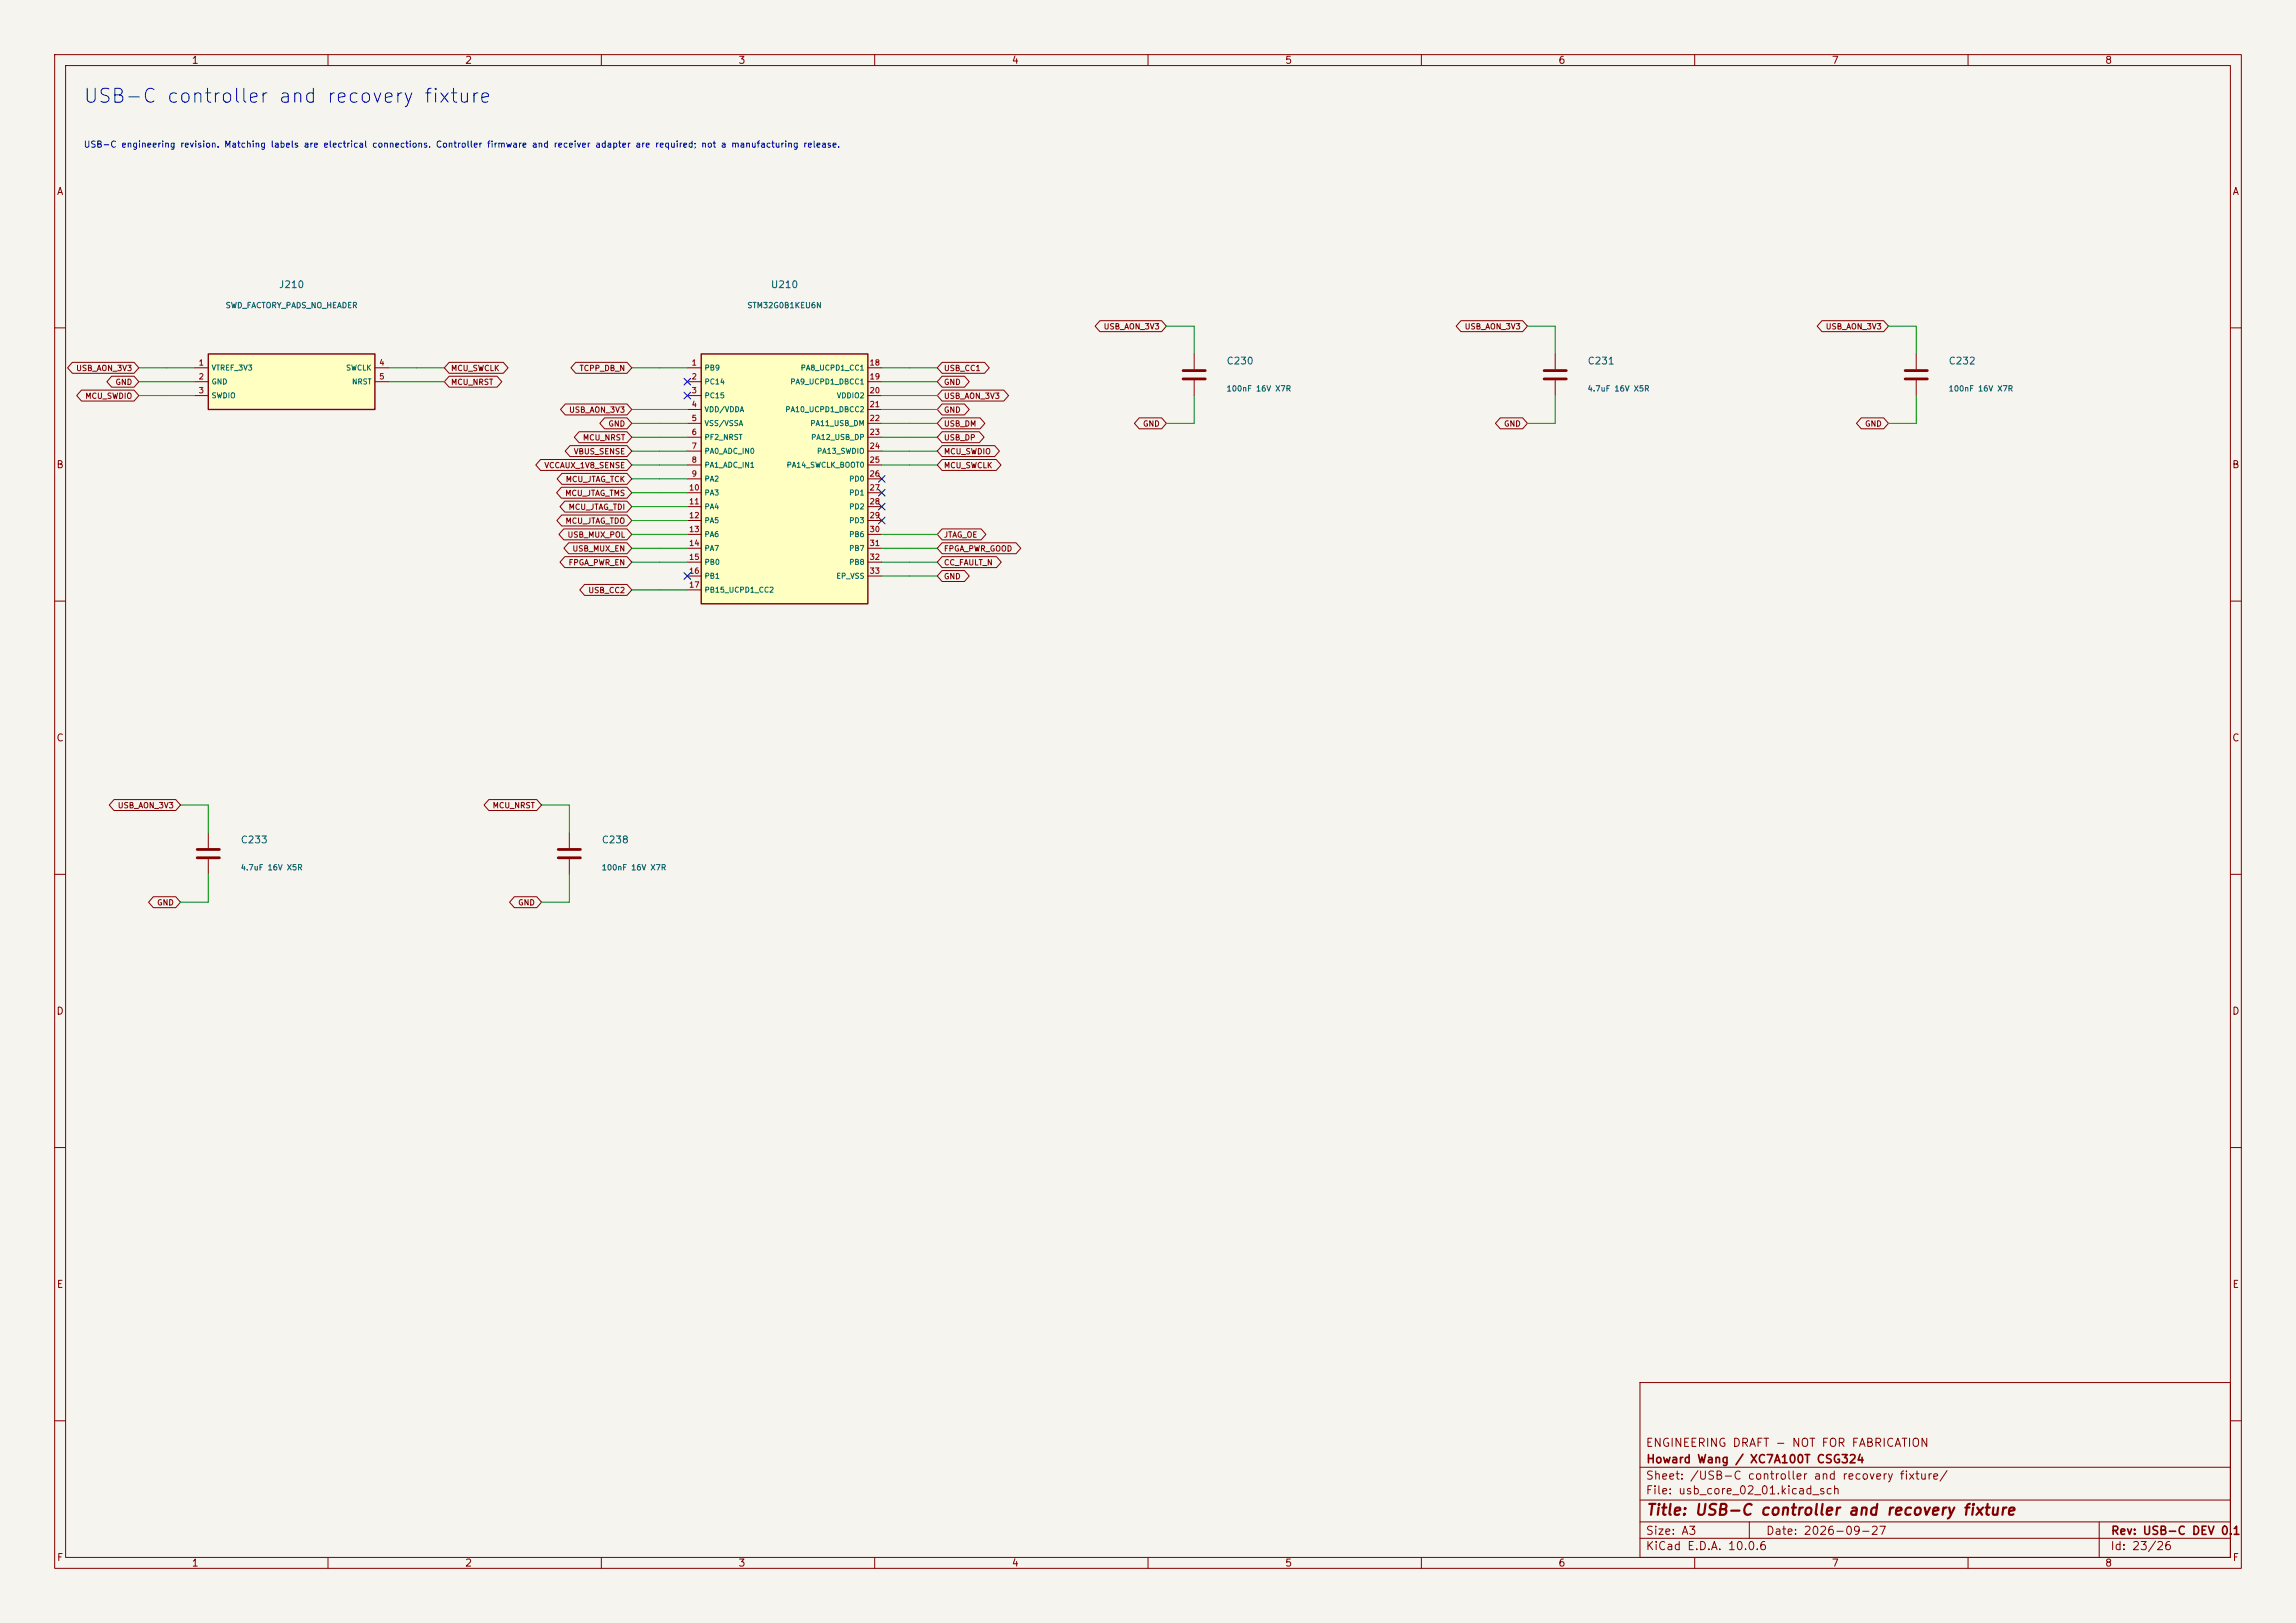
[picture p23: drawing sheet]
<svg xmlns="http://www.w3.org/2000/svg" width="420mm" height="297mm" viewBox="0 0 420 297" stroke-linecap="round" stroke-linejoin="round" font-family="sans-serif">
<defs><g id="words">
<text font-size="2.5" fill="#0000c2" x="15.1" y="19.5">USB-C controller and recovery fixture</text>
<text font-size="2" fill="#840000" x="301" y="277.8">Title: USB-C controller and recovery fixture</text>
<g font-size="1.5" fill="#840000">
<text x="300.9" y="265.1">ENGINEERING DRAFT - NOT FOR FABRICATION</text>
<text x="301" y="268.1">Howard Wang / XC7A100T CSG324</text>
<text x="300.9" y="273.8">File: usb_core_02_01.kicad_sch</text>
<text x="300.9" y="271.1">Sheet: /USB-C controller and recovery fixture/</text>
<text x="300.9" y="281.2">Size: A3</text>
<text x="322.9" y="281.2">Date: 2026-09-27</text>
<text x="386" y="281.2">Rev: USB-C DEV 0.1</text>
<text x="300.9" y="284">KiCad E.D.A. 10.0.6</text>
<text x="385.9" y="284">Id: 23/26</text>
</g>
<g font-size="1.3" fill="#840000">
<text x="35" y="12">1</text>
<text x="85" y="12">2</text>
<text x="135" y="12">3</text>
<text x="185" y="12">4</text>
<text x="235" y="12">5</text>
<text x="285" y="12">6</text>
<text x="335" y="12">7</text>
<text x="385" y="12">8</text>
<text x="10.3" y="36">A</text>
<text x="408.3" y="36">A</text>
<text x="10.2" y="86">B</text>
<text x="408.2" y="86">B</text>
<text x="10.2" y="136">C</text>
<text x="408.2" y="136">C</text>
<text x="10.2" y="186">D</text>
<text x="408.2" y="186">D</text>
<text x="10.3" y="236">E</text>
<text x="408.3" y="236">E</text>
<text x="10.3" y="286">F</text>
<text x="35" y="287">1</text>
<text x="85" y="287">2</text>
<text x="135" y="287">3</text>
<text x="185" y="287">4</text>
<text x="235" y="287">5</text>
<text x="285" y="287">6</text>
<text x="335" y="287">7</text>
<text x="385" y="287">8</text>
<text x="408.3" y="286">F</text>
</g>
<g font-size="1.3" fill="#006464">
<text x="50.9" y="53">J210</text>
<text x="140.9" y="53">U210</text>
<text x="224.3" y="67">C230</text>
<text x="290.3" y="67">C231</text>
<text x="356.3" y="67">C232</text>
<text x="43.9" y="154.6">C233</text>
<text x="110" y="154.6">C238</text>
</g>
<text font-size="1.1" fill="#0000c2" x="15.2" y="27.3">USB-C engineering revision. Matching labels are electrical connections. Controller firmware and receiver adapter are required; not a manufacturing release.</text>
<g font-size="1" fill="#006464">
<text x="41.2" y="56.6">SWD_FACTORY_PADS_NO_HEADER</text>
<text x="136.6" y="56.6">STM32G0B1KEU6N</text>
<text x="38.6" y="68">VTREF_3V3</text>
<text x="38.6" y="70.6">GND</text>
<text x="63.2" y="68">SWCLK</text>
<text x="64.3" y="70.6">NRST</text>
<text x="128.8" y="68">PB9</text>
<text x="128.8" y="70.6">PC14</text>
<text x="144.5" y="70.6">PA9_UCPD1_DBCC1</text>
<text x="146.4" y="68">PA8_UCPD1_CC1</text>
<text x="224.3" y="71.9">100nF 16V X7R</text>
<text x="290.3" y="71.9">4.7uF 16V X5R</text>
<text x="356.3" y="71.9">100nF 16V X7R</text>
<text x="38.6" y="73.1">SWDIO</text>
<text x="128.8" y="73.1">PC15</text>
<text x="128.8" y="75.6">VDD/VDDA</text>
<text x="143.6" y="75.6">PA10_UCPD1_DBCC2</text>
<text x="153" y="73.1">VDDIO2</text>
<text x="128.8" y="78.2">VSS/VSSA</text>
<text x="128.8" y="80.7">PF2_NRST</text>
<text x="128.8" y="83.3">PA0_ADC_IN0</text>
<text x="148.1" y="78.2">PA11_USB_DM</text>
<text x="148.3" y="80.7">PA12_USB_DP</text>
<text x="149.4" y="83.3">PA13_SWDIO</text>
<text x="128.8" y="85.8">PA1_ADC_IN1</text>
<text x="128.8" y="88.3">PA2</text>
<text x="143.8" y="85.8">PA14_SWCLK_BOOT0</text>
<text x="155.2" y="88.3">PD0</text>
<text x="128.8" y="90.9">PA3</text>
<text x="128.8" y="93.4">PA4</text>
<text x="128.8" y="96">PA5</text>
<text x="155.2" y="90.9">PD1</text>
<text x="155.2" y="93.4">PD2</text>
<text x="155.2" y="96">PD3</text>
<text x="128.8" y="98.5">PA6</text>
<text x="128.8" y="101">PA7</text>
<text x="155.2" y="98.5">PB6</text>
<text x="155.2" y="101">PB7</text>
<text x="128.8" y="103.6">PB0</text>
<text x="128.8" y="106.1">PB1</text>
<text x="152.9" y="106.1">EP_VSS</text>
<text x="155.2" y="103.6">PB8</text>
<text x="128.8" y="108.7">PB15_UCPD1_CC2</text>
<text x="43.9" y="159.5">4.7uF 16V X5R</text>
<text x="110" y="159.5">100nF 16V X7R</text>
</g>
<g font-size="1" fill="#840000">
<text x="201.8" y="60.5">USB_AON_3V3</text>
<text x="267.8" y="60.5">USB_AON_3V3</text>
<text x="333.9" y="60.5">USB_AON_3V3</text>
<text x="13.8" y="68.1">USB_AON_3V3</text>
<text x="21" y="70.7">GND</text>
<text x="82.4" y="70.7">MCU_NRST</text>
<text x="82.4" y="68.1">MCU_SWCLK</text>
<text x="105.9" y="68.1">TCPP_DB_N</text>
<text x="172.6" y="70.7">GND</text>
<text x="172.6" y="68.1">USB_CC1</text>
<text x="15.5" y="73.2">MCU_SWDIO</text>
<text x="104" y="75.8">USB_AON_3V3</text>
<text x="172.6" y="75.8">GND</text>
<text x="172.6" y="73.2">USB_AON_3V3</text>
<text x="104.9" y="83.4">VBUS_SENSE</text>
<text x="106.5" y="80.8">MCU_NRST</text>
<text x="111.2" y="78.3">GND</text>
<text x="172.6" y="83.4">MCU_SWDIO</text>
<text x="172.6" y="80.8">USB_DP</text>
<text x="172.6" y="78.3">USB_DM</text>
<text x="209" y="78.3">GND</text>
<text x="275" y="78.3">GND</text>
<text x="341.1" y="78.3">GND</text>
<text x="99.5" y="85.9">VCCAUX_1V8_SENSE</text>
<text x="103.4" y="88.5">MCU_JTAG_TCK</text>
<text x="172.6" y="85.9">MCU_SWCLK</text>
<text x="103.3" y="91">MCU_JTAG_TMS</text>
<text x="103.9" y="93.5">MCU_JTAG_TDI</text>
<text x="103.3" y="96.1">MCU_JTAG_TDO</text>
<text x="103.7" y="98.6">USB_MUX_POL</text>
<text x="104.6" y="101.2">USB_MUX_EN</text>
<text x="172.6" y="98.6">JTAG_OE</text>
<text x="172.6" y="101.2">FPGA_PWR_GOOD</text>
<text x="103.9" y="103.7">FPGA_PWR_EN</text>
<text x="172.6" y="103.7">CC_FAULT_N</text>
<text x="172.6" y="106.2">GND</text>
<text x="107.5" y="108.8">USB_CC2</text>
<text x="21.5" y="148.1">USB_AON_3V3</text>
<text x="90" y="148.1">MCU_NRST</text>
<text x="28.6" y="165.9">GND</text>
<text x="94.7" y="165.9">GND</text>
</g>
<g font-size="1" fill="#a90000">
<text x="36.3" y="67.1">1</text>
<text x="36.3" y="69.7">2</text>
<text x="69.3" y="67.1">4</text>
<text x="69.3" y="69.7">5</text>
<text x="126.4" y="67.1">1</text>
<text x="126.4" y="69.7">2</text>
<text x="159" y="67.1">18</text>
<text x="159" y="69.7">19</text>
<text x="36.3" y="72.2">3</text>
<text x="126.4" y="72.2">3</text>
<text x="126.4" y="74.7">4</text>
<text x="126.4" y="77.3">5</text>
<text x="159" y="72.2">20</text>
<text x="159" y="74.7">21</text>
<text x="159" y="77.3">22</text>
<text x="126.4" y="79.8">6</text>
<text x="126.4" y="82.4">7</text>
<text x="159" y="79.8">23</text>
<text x="159" y="82.4">24</text>
<text x="125.9" y="90">10</text>
<text x="126.4" y="84.9">8</text>
<text x="126.4" y="87.4">9</text>
<text x="159" y="84.9">25</text>
<text x="159" y="87.4">26</text>
<text x="159" y="90">27</text>
<text x="125.9" y="92.5">11</text>
<text x="125.9" y="95.1">12</text>
<text x="159" y="92.5">28</text>
<text x="159" y="95.1">29</text>
<text x="125.9" y="97.6">13</text>
<text x="125.9" y="100.1">14</text>
<text x="159" y="97.6">30</text>
<text x="159" y="100.1">31</text>
<text x="125.9" y="102.7">15</text>
<text x="125.9" y="105.2">16</text>
<text x="125.9" y="107.8">17</text>
<text x="159" y="102.7">32</text>
<text x="159" y="105.2">33</text>
</g>
</g></defs>
<path d="M0 0h420v297h-420z" fill="#f5f4ef" stroke="#f5f4ef" stroke-width=".18"/>
<g fill="none" stroke="#840000" stroke-width=".18">
<path d="M10 10h400v277h-400zM12 12h396v273h-396zM60 10v2M110 10v2M160 10v2M210 10v2M260 10v2M310 10v2M360 10v2M10 60h2M218.4 64.8v2.8M218.4 69.6v2.8"/>
<path d="M350.5 64.8v2.8M350.5 69.6v2.8M408 60h2M10 110h2M408 110h2M10 160h2M38.1 152.4v2.8M38.1 157.2v2.8M104.1 152.4v2.8M104.1 157.2v2.8M408 160h2M10 210h2"/>
<path d="M408 210h2M300 253h108v32h-108zM10 260h2M300 278.5h108M300 274.5h108M300 268.5h108M320 278.5v3M384 278.5v6.5M408 260h2M60 285v2M110 285v2M160 285v2"/>
<path d="M210 285v2M260 285v2M300 281.5h108M310 285v2M360 285v2"/>
</g>
<path d="M216.4 67.8h4.1M216.4 69.3h4.1M348.5 67.8h4.1M348.5 69.3h4.1M36.1 155.4h4M36.1 157h4M102.1 155.4h4.1M102.1 157h4.1" fill="none" stroke="#840000" stroke-width=".51"/>
<path d="M38.1 64.8h30.5v10.1h-30.5z" fill="#ffffc2"/>
<path d="M38.1 64.8h30.5v10.1h-30.5z" fill="none" stroke="#840000" stroke-width=".25"/>
<path d="M35.6 67.3h2.5M35.6 69.9h2.5M35.6 72.4h2.5M68.6 67.3h2.5M68.6 69.9h2.5" fill="none" stroke="#840000" stroke-width=".18"/>
<path d="M128.3 64.8h30.4v45.7h-30.4z" fill="#ffffc2"/>
<path d="M128.3 64.8h30.4v45.7h-30.4z" fill="none" stroke="#840000" stroke-width=".25"/>
<g fill="none" stroke="#840000" stroke-width=".18">
<path d="M201.2 58.7h11.3l.9 1-.9 1h-11.3l-.9-1zM267.2 58.7h11.3l.9 1-.9 1h-11.3l-.8-1zM333.3 58.7h11.3l.8 1-.8 1h-11.3l-.9-1zM13.2 66.3h11.3l.9 1-.9 1h-11.3l-.8-1zM14.9 71.4h9.6l.9 1-.9 1h-9.6l-.9-1zM20.4 68.8h4.1l.9 1.1-.9 1h-4.1l-.8-1zM82.2 68.8h8.7l.9 1.1-.9 1h-8.7l-.9-1zM82.2 66.3h9.9l.8 1-.8 1h-9.9l-.9-1zM103.4 73.9h11.3l.9 1-.9 1h-11.3l-.9-1zM105.3 66.3h9.4l.9 1-.9 1h-9.4l-.9-1zM105.9 79h8.8l.9 1-.9 1h-8.8l-.8-1zM110.6 76.5h4.1l.9 1-.9 1h-4.1l-.9-1z"/>
<path d="M125.7 67.3h2.6M125.7 69.9h2.6M125.7 72.4h2.6M125.7 74.9h2.6M125.7 77.5h2.6M158.7 67.3h2.6M158.7 69.9h2.6M158.7 72.4h2.6M158.7 74.9h2.6M158.7 77.5h2.6M172.3 73.9h4.1l.9 1-.9 1h-4.1l-.9-1zM172.3 68.8h4.1l.9 1.1-.9 1h-4.1l-.9-1z"/>
<path d="M172.3 71.4h11.3l.9 1-.9 1h-11.3l-.9-1zM172.3 66.3h7.8l.9 1-.9 1h-7.8l-.9-1zM172.3 79h6.8l.9 1-.9 1h-6.8l-.9-1zM172.3 76.5h7l.9 1-.9 1h-7l-.9-1zM208.4 76.5h4.1l.9 1-.9 1h-4.1l-.9-1zM274.4 76.5h4.1l.9 1-.9 1h-4.1l-.8-1zM284.5 64.8v2.8M284.5 69.6v2.8M340.5 76.5h4.1l.8 1-.8 1h-4.1l-.9-1zM98.9 84.1h15.8l.9 1-.9 1h-15.8l-.9-1zM102.7 89.2h12l.9 1-.9 1h-12l-.9-1zM102.7 94.2h12l.9 1.1-.9 1h-12l-.8-1z"/>
<path d="M102.8 86.6h11.9l.9 1-.9 1h-11.9l-.9-1zM103.1 96.8h11.6l.9 1-.9 1h-11.6l-.9-1zM103.3 91.7h11.4l.9 1-.9 1h-11.4l-.9-1zM104 99.3h10.7l.9 1-.9 1h-10.7l-.8-1zM104.3 81.5h10.4l.9 1.1-.9 1h-10.4l-.9-1zM125.7 80h2.6M125.7 82.6h2.6M125.7 85.1h2.6M125.7 87.6h2.6M125.7 90.2h2.6M125.7 92.7h2.6M125.7 95.3h2.6"/>
<path d="M125.7 97.8h2.6M158.7 80h2.6M158.7 82.6h2.6M158.7 85.1h2.6M158.7 87.6h2.6M158.7 90.2h2.6M158.7 92.7h2.6M158.7 95.3h2.6M158.7 97.8h2.6M172.3 96.8h7.2l.8 1-.8 1h-7.2l-.9-1zM172.3 84.1h9.9l.9 1-.9 1h-9.9l-.9-1zM172.3 81.5h9.6l.9 1.1-.9 1h-9.6l-.9-1z"/>
<path d="M172.3 99.3h13.6l.8 1-.8 1h-13.6l-.9-1zM103.3 101.9h11.4l.9 1-.9 1h-11.4l-.9-1zM106.9 106.9h7.8l.9 1.1-.9 1h-7.8l-.8-1zM125.7 100.3h2.6M125.7 102.9h2.6M125.7 105.4h2.6M125.7 108h2.6M158.7 100.3h2.6M158.7 102.9h2.6M158.7 105.4h2.6M172.3 101.9h10l.9 1-.9 1h-10l-.9-1zM172.3 104.4h4.1l.9 1-.9 1h-4.1l-.9-1z"/>
<path d="M20.9 146.3h11.2l.9 1-.9 1h-11.2l-.9-1zM89.4 146.3h8.8l.9 1-.9 1h-8.8l-.9-1zM28 164.1h4.1l.9 1-.9 1h-4.1l-.8-1zM94.1 164.1h4.1l.9 1-.9 1h-4.1l-.9-1z"/>
</g>
<path d="M282.4 67.8h4.1M282.4 69.3h4.1" fill="none" stroke="#840000" stroke-width=".51"/>
<g fill="none" stroke="#009600" stroke-width=".18">
<path d="M213.4 59.7h5v5.1M279.4 59.7h5.1v5.1M345.4 59.7h5.1v5.1M25.4 69.9h10.2M25.4 67.3h10.2M25.4 72.4h10.2M71.1 69.9h10.2M71.1 67.3h10.2M115.6 77.5h10.1M115.6 74.9h10.1M115.6 67.3h10.1M161.3 77.5h10.1"/>
<path d="M161.3 74.9h10.1M161.3 69.9h10.1M161.3 67.3h10.1M161.3 72.4h10.1M218.4 72.4v5.1h-5M284.5 72.4v5.1h-5.1M350.5 72.4v5.1h-5.1M115.6 90.2h10.1M115.6 80h10.1M115.6 82.6h10.1M115.6 97.8h10.1M115.6 85.1h10.1"/>
<path d="M115.6 95.3h10.1M115.6 92.7h10.1M115.6 87.6h10.1M161.3 80h10.1M161.3 82.6h10.1M161.3 97.8h10.1M161.3 85.1h10.1M115.6 108h10.1M115.6 102.9h10.1M115.6 100.3h10.1M161.3 102.9h10.1M161.3 100.3h10.1"/>
<path d="M161.3 105.4h10.1M33 147.3h5.1v5.1M99.1 147.3h5v5.1M38.1 160v5.1h-5.1M104.1 160v5.1h-5"/>
</g>
<g fill="none" stroke="#000084" stroke-width=".18">
<path d="M125.1 69.2l1.2 1.3M125.1 71.8l1.2 1.2M126.3 69.2l-1.2 1.3M126.3 71.8l-1.2 1.2M160.7 89.6l1.2 1.2M160.7 87l1.2 1.2M160.7 92.1l1.2 1.2M160.7 94.6l1.2 1.3M161.9 89.6l-1.2 1.2M161.9 87l-1.2 1.2M161.9 92.1l-1.2 1.2M161.9 94.6l-1.2 1.3"/>
<path d="M125.1 104.8l1.2 1.2M126.3 104.8l-1.2 1.2"/>
</g>
<use href="#words"/>
</svg>
